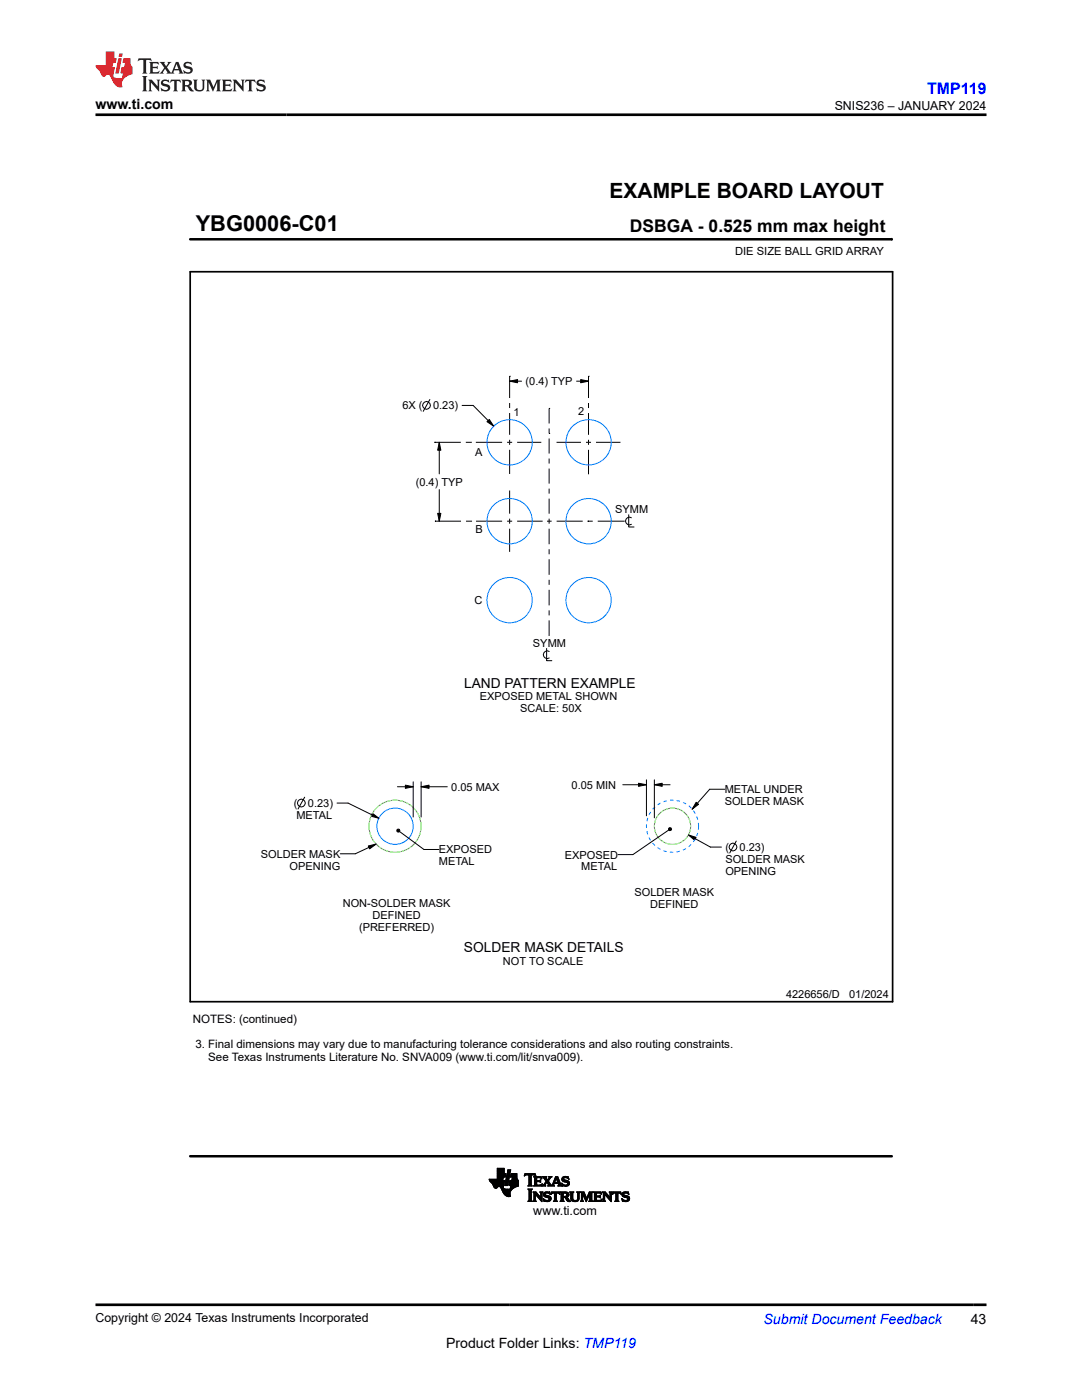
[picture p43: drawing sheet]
<svg xmlns="http://www.w3.org/2000/svg" width="216mm" height="279mm" viewBox="0 0 216 279" stroke-linecap="round" stroke-linejoin="round" font-family="sans-serif">
<defs><g id="words">
<text font-size="4.4" x="39.1" y="46.2">YBG0006-C01</text>
<text font-size="4.2" x="121.6" y="39.5">EXAMPLE BOARD LAYOUT</text>
<text font-size="3.5" x="125.7" y="46.2">DSBGA - 0.525 mm max height</text>
<text font-size="3.2" fill="#00f" x="185" y="18.7">TMP119</text>
<g font-size="2.8">
<text x="19" y="21.8">www.ti.com</text>
<text x="89" y="269">Product Folder Links: TMP119</text>
<text x="193.7" y="264.2">43</text>
</g>
<text font-size="2.8" fill="#00f" x="152.4" y="264.2">Submit Document Feedback</text>
<g font-size="2.7">
<text x="92.6" y="137.3">LAND PATTERN EXAMPLE</text>
<text x="92.6" y="190.1">SOLDER MASK DETAILS</text>
</g>
<g font-size="2.5">
<text x="166.6" y="21.9">SNIS236 – JANUARY 2024</text>
<text x="106.4" y="242.5">www.ti.com</text>
<text x="19" y="263.9">Copyright © 2024 Texas Instruments Incorporated</text>
</g>
<g font-size="2.3">
<text x="38.5" y="204.2">NOTES: (continued)</text>
<text x="39" y="209.2">3. Final dimensions may vary due to manufacturing tolerance considerations and also routing constraints.</text>
<text x="41.5" y="211.7">See Texas Instruments Literature No. SNVA009 (www.ti.com/lit/snva009).</text>
</g>
<g font-size="2.2">
<text x="146.7" y="50.9">DIE SIZE BALL GRID ARRAY</text>
<text x="104.9" y="76.9">(0.4) TYP</text>
<text x="80.3" y="81.7">6X (</text>
<text x="86.4" y="81.7">0.23)</text>
<text x="102.5" y="83">1</text>
<text x="115.4" y="82.9">2</text>
<text x="94.8" y="91">A</text>
<text x="82.9" y="96.9">(0.4) TYP</text>
<text x="94.9" y="106.5">B</text>
<text x="122.8" y="102.4">SYMM</text>
<text x="94.7" y="120.5">C</text>
<text x="106.4" y="129.1">SYMM</text>
<text x="95.7" y="139.8">EXPOSED METAL SHOWN</text>
<text x="103.8" y="142.1">SCALE: 50X</text>
<text x="58.6" y="161.1">(</text>
<text x="61.4" y="161.1">0.23)</text>
<text x="90" y="157.8">0.05 MAX</text>
<text x="114" y="157.4">0.05 MIN</text>
<text x="144.6" y="158.3">METAL UNDER</text>
<text x="144.6" y="160.7">SOLDER MASK</text>
<text x="59.1" y="163.4">METAL</text>
<text x="52" y="171.2">SOLDER MASK</text>
<text x="57.8" y="173.6">OPENING</text>
<text x="87.6" y="170.3">EXPOSED</text>
<text x="87.6" y="172.7">METAL</text>
<text x="112.7" y="171.3">EXPOSED</text>
<text x="116" y="173.7">METAL</text>
<text x="144.7" y="169.8">(</text>
<text x="144.7" y="172.2">SOLDER MASK</text>
<text x="147.6" y="169.8">0.23)</text>
<text x="126.6" y="178.9">SOLDER MASK</text>
<text x="144.7" y="174.6">OPENING</text>
<text x="68.4" y="181">NON-SOLDER MASK</text>
<text x="71.6" y="185.7">(PREFERRED)</text>
<text x="74.3" y="183.3">DEFINED</text>
<text x="129.7" y="181.3">DEFINED</text>
<text x="100.3" y="192.5">NOT TO SCALE</text>
<text x="156.8" y="199.1">4226656/D</text>
<text x="169.4" y="199.1">01/2024</text>
</g>
</g></defs>
<g fill="none" stroke="#000" stroke-width=".2">
<path d="M37.9 47.8h140.1M178 47.6v.4M85.8 79.7l-1.4 2.4M101.7 76.1l1.6-.3v.6zM101.7 76.1h2.4M101.7 75.1h.1M101.7 75.1v4.3M115.1 76.1h2.3M115.9 75.8l1.5 .3-1.5 .3zM117.4 75.1h.1M117.4 75.1v4.3M86.7 88.3h.1"/>
<path d="M86.7 88.3h5.2M87.6 88.3l.4 1.6h-.7zM87.6 88.3v6.3M87.6 97.7v6.3M92.2 80.9h2.2l4.1 4.2M92.9 88.3h1M93.9 88.3h.1M94.9 88.3h5.3M97.2 84.2l.4-.5 .9 1.4zM101.2 88.3h1M101.7 80.4v1M101.7 82.4v4.4"/>
<path d="M101.7 87.8v1M101.7 89.8v4.8M101.7 97.9v4.6M103.2 88.3h4.8M109.6 86.5h.1M109.6 81.5h.1M109.6 81.5v3M109.6 85.5v1M109.6 87.5v3M109.6 91.5v1M109.6 93.5v3M109.6 97.5v1"/>
<path d="M109.6 99.5v3M111 88.3h4.9M116.9 88.3h1M117.4 80.4v1M117.4 82.4v4.4M117.4 87.8v1M117.4 89.8v4.9M118.9 88.3h4.9M86.8 104h.1M86.8 104h5.2M87.3 102.5h.7l-.4 1.5zM93 104h1"/>
<path d="M94 104h.1M95 104h5.2M101.2 104h1M101.7 103.5v1M101.7 105.5v4.6M103.2 104h5.1M109.6 103.5v1M109.6 105.5v3.1M109.6 109.6v1M109.6 111.6v3.1M109.6 115.7v1M109.6 117.7v3.1"/>
<path d="M110.1 104h-.9M111.1 104h5.2M117.3 104h.1M117.3 104h1M119.3 104h5.2M124.5 104h.1M125.5 102.7v2.5h1M126 103.3a.77 .77 0 0 0-1.2 .7 .77 .77 0 0 0 1.2 .6M109.1 129.4v2.5h1M109.6 121.8v1M109.6 123.8v3.1M109.6 130a.77 .77 0 0 0-1.2 .7 .77 .77 0 0 0 1.2 .6"/>
<path d="M60.8 159.1l-1.3 2.4M79.3 157h3.1M80.9 156.7l1.5 .3-1.5 .3zM82.4 156v7.1M84 156v7.1M84 157h5.2M84 157l1.6-.3v.6zM124.3 156.6h4.7M127.4 156.3l1.6 .3-1.6 .3zM129 155.6v7.2M130.6 156.6l1.5-.3v.6zM130.6 155.6v7.6"/>
<path d="M130.6 156.6h3.1M144.6 157.5h-3l-3.5 4M67.2 160.3h2.2l6.2 3M73.5 168.8l1.5-.3-1.3 .9zM74.3 162.3l1.3 1-1.6-.4zM75 168.5l-4.1 1.9h-3M79.2 165.6l.2-.1h.3l.1 .3-.1 .2-.3 .1-.2-.2zM79.7 166l4.9 3.5h3M133.4 165.3l.2-.1h.3l.1 .3-.1 .2-.3 .1-.2-.2zM133.4 165.7l-7.1 4.9h-3M137.4 166.6l4.4 2.5h2.2M137.4 166.6l1.5 .5-.3 .6z"/>
<path d="M138.9 160.1l.5 .4-1.3 1zM146.9 167.9l-1.3 2.3M97.6 235.4h2.7M97.6 235.5h2.7M97.7 235.6h2.6M97.7 235.6h3M97.7 235.7h3M97.8 235.8h2.8M97.9 235.9h2.7M98 236h2.6M98.1 236.1h2.5M98.2 236.2h2.4"/>
<path d="M98.2 236.3h2.3M98.3 236.3h2.2M98.3 236.4h2.2M98.4 236.4h2.1M98.4 236.5h2.1M98.4 236.6h2.1M98.5 236.7h2M98.5 236.8h1.9M98.5 236.8h.9M98.5 236.9h.8M98.6 236.9h.7M98.6 237h.6"/>
<path d="M98.7 237.1h.4M98.8 237.1h.2M99.2 235.3h1.1M99.2 235.2h1.2M99.2 235.1h1.2M99.2 235h1.2M99.2 234.2h1.7l-.1 .7h-1.6M99.2 234.9h1.6M99.2 234.8h1.6M99.2 234.7h1.7M99.2 234.6h1.7M99.2 234.5h1.7"/>
<path d="M99.2 234.4h1.7M99.2 234.3h1.7M99.2 234.1h1.4M99.2 234h1.4M99.2 233.9h1.4M99.2 233.8h1.4M99.2 233.7h1.4M99.2 233.6h1.4M99.2 233.5h1.4M99.2 233.4h1.4M99.2 233.3h1.4M99.2 233.2h1.4"/>
<path d="M99.7 236.8h.7M99.8 236.9h.6M99.9 237h.5M99.9 237.1h.5M100 237.1h.5M100 237.2h.5M100 237.3h.6M100.1 237.3h.9M100.1 237.4h2M100.2 237.5h1.8M100.2 237.6h1.8M100.2 237.6h1.7"/>
<path d="M100.2 237.7h1.7M100.3 237.8h1.6M100.3 237.8h1.5M100.3 235.4l-2.7-.1 1 1.7 .4 .2 .4-.4h.3l1.1 1.7 .6 .3 .5-.1M100.3 237.9h1.5M100.4 237.9h1.4M100.4 238h1.4M100.4 234.9l-.1 .7h.4l-.2 1M100.4 238.1h1.4M100.5 238.1h1.3M100.5 236.6l-.1 .5 .2 .2h1.6M100.5 238.2h1.2"/>
<path d="M100.6 238.3h1.2M100.6 234.2v-1h-1.4v2.1M100.7 238.4h1.1M100.7 236.6h.6M100.7 236.5h.6M100.8 236.4h.5M100.8 238.5h1M100.8 236.3h.5M100.8 236.2h.6M100.8 236.1h.6M100.8 236h.6M100.9 238.6h.9"/>
<path d="M100.9 235.9h.5M100.9 235.8h.5M100.9 235.7h.6M100.9 235.6h.6M100.9 235.5h.6M101 235.4h.5M101 235.3h.5M101 235.2h.6M101 235.1h.6M101 238.7h.8M101 235h.6M101.1 234.9h.5"/>
<path d="M101.1 234.8h.5M101.1 234.7h.6M101.1 234.6h.6M101.1 234.5h.6M101.2 234.4h.5M101.2 238.8h.6M101.2 234.3h.5M101.2 234.2h.5l-.4 2.4h-.6zM101.2 233.9h.6M101.3 233.9h.5M101.3 233.8h.5M101.3 233.7h.5"/>
<path d="M101.3 233.6h.6M101.3 233.5h.6l-.1 .5h-.6zM101.3 233.5h.6M101.5 238.8h.1M101.5 236.5h1.9M101.5 236.4h1.9M101.6 236.3v.3h.3l-.1 .7M101.6 236.6h1.8M101.6 236.4h1.8M101.6 236.3h1.8M101.6 236.2h1.8M101.6 236.1h1.8"/>
<path d="M101.6 236h1.8M101.6 235.9h1.8M101.7 235.9h1.7M101.7 235.8h1.7M101.7 235.7h1.7M101.7 235.6h1.7M101.7 238.2l.2 .5M101.8 237.3h.5M101.8 237.2h.6M101.8 237.1h.7M101.8 237h.9M101.8 236.9h1"/>
<path d="M101.9 236.9h1M101.9 234.9h1.2M101.9 234.8h1.2M101.9 236.8h1.2M101.9 236.8h1.4M101.9 236.7h1.5M101.9 234.7h1.2M101.9 234.6h1.2M101.9 236.6h1.5M101.9 234.5h1.2M101.9 234.4h1.2M102 234.4h1.1"/>
<path d="M102 234.3h1.1M102 234.2h1.1v.7h-1.3zM102.1 235.6h1.3M102.1 235.5h1.2M102.1 235.4h1.2M102.2 235.4h1M102.2 235.3h1M102.2 235.2h1M102.2 235.1h.9M102.2 234.9l-.1 .7h-.4l-.1 .7M102.2 235h.9M102.4 237.2l-.5 .5-.1 .5"/>
<path d="M103.1 234.9l.3 .7v1.1M103.5 236.7l-1.1 .5M104.6 234.7l.4-.2h.5v1.9M104.6 234.7l.1-.5h2.1l.1 .5-.4-.2-.5 .1v1.8M104.6 234.6h.1M104.6 234.5h.2M104.7 234.5h2.1M104.7 234.4h2.1M104.7 234.3h2.1M105.3 239.8h.9M105.3 236.7h.9M105.4 237.4h.8"/>
<path d="M105.5 239.7h.6M105.5 236.6h.5M105.5 237.5h.5M105.5 236.5h.5M105.5 234.5h.5M105.5 236.4l-.2 .3M105.5 239.6h.5M105.5 236.4h.5M105.5 236.3h.5M105.5 236.2h.5M105.5 236.1h.5M105.5 236h.5"/>
<path d="M105.5 235.9h.5M105.5 235.8h.5M105.5 235.7h.5M105.5 235.6h.5M105.5 235.5h.5M105.5 235.4h.5M105.5 235.3h.5M105.5 235.2h.5M105.5 235.1h.5M105.5 235h.5M105.5 234.9h.5M105.5 234.8h.5"/>
<path d="M105.5 234.7h.5M105.5 234.6h.5M105.6 239.5l-.3 .3h.9l-.2-.3M105.6 239.5v-2l-.3-.2h.9l-.2 .2v2M105.6 239.5h.4M105.6 239.4h.4M105.6 239.3h.4M105.6 239.2h.4M105.6 239.1h.4M105.6 239h.4M105.6 238.9h.4M105.6 238.8h.4"/>
<path d="M105.6 238.7h.4M105.6 238.6h.4M105.6 238.5h.4M105.6 238.4h.4M105.6 238.3h.4M105.6 238.2h.4M105.6 238.1h.4M105.6 238h.4M105.6 237.9h.4M105.6 237.8h.4M105.6 237.7h.4M105.6 237.6h.4"/>
<path d="M105.6 237.5h.4M106 236.4l.2 .3M106.4 239.8h.6M106.4 237.9h.5M106.4 238h.6M106.5 236.7h1.6M106.5 239.7h.4M106.5 238.1h.6M106.5 239.5l-.1 .3h.6l-.2-.3M106.5 239.6h.3M106.5 239.5h.3M106.5 239.4h.3"/>
<path d="M106.5 239.3h.3M106.5 239.2h.3M106.5 239.1h.3M106.5 239h.3M106.5 238.9h.3M106.5 238.8h.3M106.5 238.7h.3M106.5 238.6h.3M106.5 238.5h.3M106.5 238.4h.3M106.5 238.3h.8M106.5 238.3h.7"/>
<path d="M106.5 238.2h.7M106.5 234.9h1.5M106.6 236.6h1.5M106.6 235h1.4M106.7 236.4l-.2 .3M106.7 235.6h1l.2-.1v.5l-.2-.2-1 .1M106.7 236.5h.4M106.7 236.4h.4M106.7 236.3h.4M106.7 236.2h.4M106.7 236.1h.4M106.7 236h.4"/>
<path d="M106.7 235.8h1.2M106.7 235.7h1.2M106.7 235.5h.4M106.7 235.4h.4M106.7 235.3h.4M106.7 235.2h.4M106.7 235.1h.4M106.7 234.5h.2M106.8 238.4h.1M106.8 238.4l1.4 1.4-.1-1.7 .2-.2h-.6l.2 .3v.8M106.8 234.6h.1M106.8 238.4v1.1"/>
<path d="M106.9 238.4h.5M106.9 238.5h.6M107 238.6h.6M107.1 235.2l.1-.2h.5l.4 .3M107.1 235.8v.7h.8l.3-.3-.1 .5h-1.6M107.1 235.2v.4M107.1 238.7h.5M107.2 238.8h.5M107.2 238.9h.6M107.3 239h.9M107.4 239h.8M107.5 239.1h.7"/>
<path d="M107.6 239.2h.6M107.6 239.3h.6M107.7 235.6h.2M107.7 239.4h.5M107.7 237.9h.6M107.7 235.9h.2M107.8 239.5h.4M107.8 236.5h.3M107.8 235.5h.1M107.8 236h.1M107.8 235.1h.3M107.8 238h.4"/>
<path d="M107.9 239.6h.3M107.9 239l-1-1.1h-.5l.2 .2-.1 1.4M107.9 239h.1M107.9 238.1h.3M107.9 238.9h.3M107.9 238.8h.3M107.9 238.7h.3M107.9 238.6h.3M107.9 238.5h.3M107.9 238.4h.3M107.9 238.3h.3M107.9 238.2h.3"/>
<path d="M108 239.7h.2M108 235.2h.1M108 236.4h.2M108 239.8h.2M108.1 235.3h.1M108.1 235.3l-.1-.5h-1.5l.2 .2v1.4M108.1 236.3h.1M108.2 236.7h.7M108.3 234.9h.7M108.4 236.6h.4M108.4 239.3h.2M108.4 235h.6"/>
<path d="M108.4 238.4l.2 .4 .9 .3 .1 .2M108.4 239.4h.3M108.4 238.4h.4M108.5 238.5h.4M108.5 238.3h.3M108.5 236.5h.3M108.5 239.5h.3M108.5 238.6h.8M108.5 235.1h.5M108.5 239.6h.6M108.5 238.2h.4M108.5 239.7h1.3"/>
<path d="M108.5 238.7h1.1M108.5 239.8h.2M108.5 236.4h.3M108.5 235.2h.5M108.6 238.1h1.2M108.6 238.8h1.2M108.6 236.3h.3M108.6 235.3h.5M108.7 238h1M108.7 236.2h.2M108.7 235.3h.5M108.7 236.1h.3"/>
<path d="M108.7 238.9h1.2M108.7 235.4h.5M108.8 236h.2M108.8 238.3l.1 .2 .9 .3 .2 .4M108.8 238.3l.1-.2h.4l.5 .3M108.8 235.5h.8M108.8 239.8h.8M108.8 237.9h.6M108.8 236h.8M108.9 235.6h.6M108.9 235.9h.6M108.9 235.7h.5"/>
<path d="M109 235.8l-.5 .6-.3 .3M109 235.8h.5M109 239h.9M109.2 236h.5M109.2 236.1h.5M109.3 239.6h.6M109.3 236.2h.5M109.3 236.7h1.3M109.3 236.7l.2-.2-.4-.6-.3 .6 .1 .2M109.4 236.3h.4M109.4 235.4h.2M109.4 239h.6"/>
<path d="M109.4 235.7l.8-.9h-.7l.1 .2-.3 .5-.3-.5 .1-.2h-.9l.8 1M109.4 236.4h.5M109.4 235.3h.3M109.4 235.7l.5 .7M109.5 238.2h.3M109.5 236.6h.6M109.5 236.5h.5M109.5 235.3h.2M109.5 239.5h.4M109.5 239.1h.5M109.5 235.2h.3M109.6 234.9h.5"/>
<path d="M109.6 239.4h.4M109.6 235.1h.3M109.6 239.3h.4M109.6 239.2h.4M109.6 238.3h.2M109.6 237.9h.1M109.6 235h.3M109.7 238.3h.1M109.8 238.4l-.1-.5h-.8l-.4 .2-.1 .3M109.9 236.4l.2 .2 .1-.1 .7-1.7h.4l.6 1.7 .2 .2M109.9 238.3h.1M109.9 238.4l.2-.5h1.5l.2 .5"/>
<path d="M110 239.2l-.2 .5-.6 .1h-.6l-.2-.6 .7 .4 .4-.1 .1-.2M110 238.3h.1M110 238.2h.2M110 238.1h1.7M110.1 238h1.5M110.1 237.9h1.5M110.1 236.6h.4M110.2 236.5h.3M110.3 236.4h.2M110.3 236.3h.2M110.3 236.2h1.5M110.4 236.1h1.4"/>
<path d="M110.4 236h1.4M110.4 236h1.3M110.4 239.8h.8M110.5 235.9h.2M110.5 235.8h.3M110.5 236.4v.2l.1 .1M110.5 235.7h.3M110.6 235.6h.2M110.6 239.7h.5M110.6 235.5h.3M110.6 236.2l-.1 .2M110.6 238.2v-.1h-.3l-.4 .3"/>
<path d="M110.6 239.6h.4M110.6 239.5h.4M110.6 239.4h.4M110.6 239.3h.4M110.6 239.2h.4M110.6 239.1h.4M110.6 239h.4M110.6 238.9h.4M110.6 238.8h.4M110.6 238.7h.4M110.6 238.6h.4M110.6 238.5h.4"/>
<path d="M110.6 238.4h.4M110.6 238.3h.4M110.6 238.2h.4M110.6 235.4h.3M110.6 238.2v1.3M110.6 239.5l-.2 .3h.8l-.2-.3M110.7 235.3h.2M110.7 236l.3-.9 .3 .9M110.7 235.3h.3M110.7 235.2h.7M110.8 235.1h.6M110.8 235h.6"/>
<path d="M110.8 234.9h.5M111 238.2l.1-.1h.3l.4 .3M111 235.3h.5M111 238.2v1.3M111.1 235.3h.4M111.1 235.4h.4M111.1 235.5h.5M111.2 235.6h.4M111.2 235.7h.4M111.2 235.8h.5M111.3 235.9h.4M111.3 236.7h.8"/>
<path d="M111.4 236.2l.1 .2M111.4 236.3h.5M111.5 236.4l-.2 .3M111.5 236.4h.4M111.5 238.2h.2M111.5 236.6h.5M111.5 236.5h.4M111.6 238.3h.1M111.7 238.3h.1M111.8 239.8h.8M111.8 237.9h1.2M111.9 238h1.4"/>
<path d="M111.9 239.7h.5M112 239.6h.4M112 238.1h1.4M112 239.5h.4M112 239.4h.4M112 239.3h.4M112 239.2h.4M112 239.1h.4M112 239h.4M112 239h1.1M112 238.9h1.2M112 238.8h1.4"/>
<path d="M112 238.7h.4M112 238.6h.4M112 238.5h.4M112 238.4h.4M112 238.3h.4M112 238.2h.4M112 239.5l-.2 .3h.8l-.2-.3M112.1 236.2l.7 .3h.4l.1-.3M112.1 236.2l.1 .5 .6 .1 .6-.2 .2-.4M112.1 236.2h.1M112.1 236.1h.1M112.1 236.3h.2"/>
<path d="M112.1 235.4h.5M112.1 235.3h.4M112.1 235.4l.2 .4 .8 .2 .2 .2M112.1 236.4h.3M112.1 235.5h.7M112.2 236.5h.4M112.2 235.2h.3M112.2 236.6h1.3M112.2 235.6h1M112.2 236.7h.1M112.2 235.1h.4M112.2 235.7h1.2"/>
<path d="M112.3 235h1.1M112.4 235.8h1.1M112.4 234.9h1M112.4 238.3v.5M112.4 238.3v-.2h.5l.2 .3M112.4 236.7h.9M112.5 235.3l.1 .2 .9 .2 .1 .5M112.5 235.3l.1-.2 .4-.1 .5 .3M112.6 235.9h1M112.6 234.8h.4M112.8 236.8h.2M112.8 239h.5"/>
<path d="M112.9 239.1h.4M112.9 239.2h.5M113 239.3h.5M113 238.2h.5M113 236h.6M113 238.7h.5M113 239.4l.4 .4h.5M113 239.4h.5M113 239.4l-.2-.4h-.4v.5M113 238.9l.4 .3M113 238.9h.1M113 239.5h.6"/>
<path d="M113.1 238.6h.4M113.1 238.3h.4M113.1 238.5h.4M113.1 236.5h.4M113.1 235.1h.4M113.1 239.6h.5M113.1 238.4h.4M113.1 238.4l-.1 .3-.3 .1M113.2 239.7h.5M113.2 236h.4M113.2 236.4h.4M113.3 236.3h.3"/>
<path d="M113.3 236.1h.3M113.3 235.2h.2M113.3 236.2h.3M113.3 239.8h.6M113.4 235.3h.1M113.4 239.2l.5 .6M113.5 235.3h.1M113.5 235.3l-.1-.5h-.7l-.4 .1-.2 .5M113.5 238.4l-.1 .3-.4 .2M113.5 238.4l-.1-.3-.3-.2h-1.3l.2 .2v1.4M113.7 237.9h.8M113.8 238h.6"/>
<path d="M113.9 238.1h.4M113.9 239.2h.4M113.9 239.1h.4M113.9 239h.4M113.9 238.9h.4M113.9 238.8h.4M113.9 238.7h.4M113.9 238.6h.4M113.9 238.5h.4M113.9 238.4h.4M113.9 238.3h.4M113.9 238.2h.4"/>
<path d="M113.9 239.3h.4M113.9 239.4h.5M114 239.5h.4M114 239.6h.7M114.1 239.7h1.3M114.3 239.1v-1l.2-.2h-.8l.2 .2v1.1M114.3 239.8h.9M115 239.6h.4M115.1 237.9h.6M115.2 239.5h.3M115.2 238h.4M115.2 239.4h.3"/>
<path d="M115.3 239.3h.2M115.3 238.1h.3M115.3 239.1l-.2 .4-.3 .1-.3-.1-.2-.4M115.3 239.1v-1l-.2-.2h.6l-.2 .2 .1 1M115.3 239.2h.3M115.3 239.1h.3M115.3 239h.3M115.3 238.9h.3M115.3 238.8h.3M115.3 238.7h.3M115.3 238.6h.3M115.3 238.5h.3"/>
<path d="M115.3 238.4h.3M115.3 238.3h.3M115.3 238.2h.3M115.6 239.1l-.2 .5-.5 .2-.7-.1-.3-.5M115.8 239.8h.6M115.8 237.9h.7M116 239.7h.3M116 238h.6M116 239.5v-1.4l-.2-.2h.7l.6 1.2 .5-1.2h.7l-.2 .2v1.4M116 239.6h.3M116 239.5h.3M116 239.4h.3"/>
<path d="M116 239.3h.3M116 239.2h.3M116 239.1h.3M116 239h.3M116 238.9h.3M116 238.8h.3M116 238.7h.3M116 238.6h.3M116 238.5h.3M116 238.4h.3M116 238.3h.7M116 238.2h.7"/>
<path d="M116 238.1h.6M116 239.5l-.2 .3h.6l-.1-.3M116.3 239.5v-1.2l.7 1.5 .7-1.5v1.2M116.3 238.4h.5M116.4 238.5h.4M116.4 238.6h.4M116.5 238.7h.4M116.5 238.8h.4M116.5 238.9h.5M116.6 239h.4M116.6 239.1h.7M116.7 239.2h.6"/>
<path d="M116.7 239.3h.5M116.8 239.4h.4M116.8 239.5h.4M116.8 239.6h.3M116.9 239.7h.2M116.9 239.8h.1M117.1 239h.2M117.1 239h.3M117.2 238.9h.2M117.2 238.8h.3M117.3 238.7h.2M117.3 238.6h.2"/>
<path d="M117.3 238.5h.3M117.4 238.4h.2M117.4 238.3h.7M117.5 238.2h.6M117.5 239.8h.8M117.5 238.1h.6M117.6 238h.6M117.6 237.9h.7M117.6 239.7h.5M117.7 239.6h.4M117.7 239.5l-.2 .3h.8l-.2-.3M117.7 239.5h.4"/>
<path d="M117.7 239.4h.4M117.7 239.3h.4M117.7 239.2h.4M117.7 239.1h.4M117.7 239h.4M117.7 238.9h.4M117.7 238.8h.4M117.7 238.7h.4M117.7 238.6h.4M117.7 238.5h.4M117.7 238.4h.4M118.4 239.8h1.6"/>
<path d="M118.4 237.9h1.5M118.5 238h1.5M118.6 239.7h1.4M118.6 239.6h1.5M118.6 238.1h1.4M118.6 239.5h.4M118.6 239.4h.4M118.6 239.3h.4M118.6 239.2h.4M118.6 239.1h.4M118.6 239h.4M118.6 238.9h1.2"/>
<path d="M118.6 238.8h1.2M118.6 238.7h1.2M118.6 238.6h.4M118.6 238.5h.4M118.6 238.4h.4M118.6 238.3h.4M118.6 238.2h.4M119 238.2l.1-.1h.5l.4 .2M119 238.2v.5M119.5 238.7l.3-.2v.5l-.2-.1h-.6v.6l.7 .1 .4-.3M119.7 239h.1M119.7 238.6h.1"/>
<path d="M119.8 238.2h.2M119.9 239.5h.2M119.9 238.3h.2M120 238.3l-.1-.4h-1.5l.2 .2v1.4M120 238.3h.1M120 239.4h.1M120.1 239.3h.1M120.1 239.3l-.1 .5h-1.6l.2-.3M120.2 239.8h.6M120.2 237.9h.6M120.3 238h.6M120.3 239.7h.4"/>
<path d="M120.4 238.1h.5M120.4 239.5l-.2 .3h.6l-.1-.3M120.4 239.6h.3M120.4 239.5h.3M120.4 239.4h.3M120.4 239.3h.3M120.4 239.2h.3M120.4 239.1h.3M120.4 239h.3M120.4 238.9h.3M120.4 238.8h.3M120.4 238.7h.3"/>
<path d="M120.4 238.6h.3M120.4 238.5h.3M120.4 238.4h.3M120.4 238.3h.8M120.4 238.3h.7M120.4 238.2h.6M120.7 238.4h.1M120.7 238.4l1.3 1.4v-1.7l.2-.2h-.6l.1 .2v.9M120.7 238.4v1.1M120.7 238.4h.6M120.8 238.5h.5M120.9 238.6h.5"/>
<path d="M120.9 238.7h.6M121 238.8h.6M121.1 238.9h.5M121.2 239h.8M121.3 239h.7M121.3 239.1h.7M121.4 239.2h.6M121.5 239.3h.5M121.6 239.4h.4M121.6 237.9h.6M121.6 239.5h.4M121.7 238h.4"/>
<path d="M121.7 239.6h.3M121.7 239h.1M121.7 239l-.9-1.1h-.6l.2 .2v1.4M121.7 238.9h.3M121.7 238.8h.3M121.7 238.7h.3M121.7 238.6h.3M121.7 238.5h.3M121.7 238.4h.3M121.7 238.3h.3M121.7 238.2h.3M121.7 238.1h.3"/>
<path d="M121.8 239.7h.2M121.9 239.8h.1M122.2 238.4l.1-.5h1.6l.1 .5M122.2 238.3h.1M122.2 238.3h.2M122.3 238.2h.2M122.3 238.1h1.6M122.3 238h1.6M122.3 237.9h1.6M122.7 239.8h.8M122.8 239.7h.5M122.9 239.6h.4"/>
<path d="M122.9 238.2h.4M122.9 239.5l-.2 .3h.8l-.2-.3M122.9 238.2l-.1-.1h-.3l-.3 .3M122.9 239.5h.4M122.9 239.4h.4M122.9 239.3h.4M122.9 239.2h.4M122.9 239.1h.4M122.9 239h.4M122.9 238.9h.4M122.9 238.8h.4M122.9 238.7h.4"/>
<path d="M122.9 238.6h.4M122.9 238.5h.4M122.9 238.4h.4M122.9 238.3h.4M122.9 238.2v1.3M123.3 238.2v1.3M123.3 238.2l.1-.1h.3l.3 .3M123.7 238.2h.2M123.8 238.3h.2M123.9 238.3h.1M124.1 239.3h.1M124.1 238.4l.2 .4 .8 .2 .2 .3"/>
<path d="M124.1 239.4h.2M124.1 238.5h.5M124.1 238.4h.4M124.1 238.3h.4M124.1 239.5h.4M124.1 238.6h.8M124.2 239.6h.6M124.2 239.7h1.2M124.2 238.7h1.1M124.2 238.2h.3M124.2 239.8h.1M124.2 238.1h1.2"/>
<path d="M124.3 238.8h1.1M124.3 238h1.1M124.4 238.9h1.1M124.5 238.3l.1 .2 .9 .3 .1 .4M124.5 238.3l.1-.2h.4l.5 .3M124.5 239.8h.8M124.5 237.9h.6M124.7 239h.9M125 239.6h.5M125 239h.6M125.1 238.2h.4M125.2 239.5h.4"/>
<path d="M125.2 239.1h.4M125.3 239.4h.3M125.3 239.3h.3M125.3 239.2h.3M125.3 237.9h.1M125.3 238.3h.2M125.4 238.3h.1M125.5 238.4l-.1-.5h-.8l-.4 .2-.1 .3M125.6 239.2l-.2 .5-.5 .1h-.7l-.1-.6 .6 .4 .5-.1 .1-.2"/>
<circle cx="85.1" cy="80.9" r=".77"/>
<circle cx="60.1" cy="160.3" r=".77"/>
<circle cx="146.2" cy="169" r=".77"/>
</g>
<g fill="#000">
<path d="M101.7 76.1l1.6-.3v.6zM115.9 75.8l1.5 .3-1.5 .3zM87.6 88.3l.4 1.6h-.7zM97.2 84.2l.4-.5 .9 1.4zM87.3 102.5h.7l-.4 1.5zM80.9 156.7l1.5 .3-1.5 .3zM84 157l1.6-.3v.6zM127.4 156.3l1.6 .3-1.6 .3zM130.6 156.6l1.5-.3v.6zM73.5 168.8l1.5-.3-1.3 .9zM74.3 162.3l1.3 1-1.6-.4zM79.2 165.6l.2-.1h.3l.1 .3-.1 .2-.3 .1-.2-.2z"/>
<path d="M133.4 165.3l.2-.1h.3l.1 .3-.1 .2-.3 .1-.2-.2zM137.4 166.6l1.5 .5-.3 .6zM138.9 160.1l.5 .4-1.3 1z"/>
</g>
<path d="M37.9 54.2h140.2v145.7h-140.2z" fill="none" stroke="#000" stroke-width=".34"/>
<path d="M37.9 47.8h140.1M37.9 230.8h140.1" fill="none" stroke="#000" stroke-width=".5"/>
<g fill="none" stroke="#0080ff" stroke-width=".2">
<circle cx="101.7" cy="88.3" r="4.5"/>
<circle cx="117.4" cy="88.3" r="4.5"/>
<circle cx="101.7" cy="119.8" r="4.5"/>
<circle cx="101.7" cy="104" r="4.5"/>
<circle cx="117.4" cy="119.8" r="4.5"/>
<circle cx="117.4" cy="104" r="4.5"/>
<circle cx="78.8" cy="164.9" r="3.6"/>
</g>
<g fill="none" stroke="#6ef200" stroke-width=".2">
<circle cx="78.8" cy="164.9" r="5.2"/>
<circle cx="134.2" cy="164.9" r="3.6"/>
</g>
<circle cx="134.2" cy="164.9" r="5.2" fill="none" stroke="#0080ff" stroke-width=".2" stroke-dasharray=".7 .7" stroke-linecap="butt"/>
<path d="M27.7 11.6l-.2 .6 .5-.2h.6v.1v2.2l-.2 .4h1l-.2-.4v-2.2v-.1h.5l.5 .2-.1-.6zM29.8 12.4l.2 .3v1.6l-.2 .4h1.9l.1-.6a1.08 1.08 0 0 1-1.3 .2v-.7h.6l.4 .2v-.7l-.4 .2h-.6v-.5l.2-.2a1 1 0 0 1 1 .3l-.1-.5zM31.8 12.4l1 1.1-1 1.2h.9l-.2-.2 .4-.8 .5 .8-.2 .2h1.6l-.2-.2 .1-.5h1l.1 .5-.1 .2h.9l-.2-.4-.8-1.9h-.5l-1 2.1-.8-1.1 .9-1h-.8l.2 .2-.5 .6-.3-.6 .1-.2zM35.2 12.8l.4 1h-.8zM36.8 12.5a.65 .65 0 0 0-.2 .7 .65 .65 0 0 0 .6 .5l.7 .1 .1 .3a.79 .79 0 0 1-.7 .4 .79 .79 0 0 1-.7-.5l.1 .7 .2-.1a.93 .93 0 0 0 1.1 0 .93 .93 0 0 0 .4-.9 1.46 1.46 0 0 0-1.2-.6l-.1-.3a1.09 1.09 0 0 1 1.2 .2l-.2-.6-.1 .1-.6-.2zM28.4 15.2l.2 .4v2.2l-.2 .4h1l-.2-.4v-2.2l.2-.4zM29.6 15.9l.2 .4v1.5l-.2 .4h.8l-.3-.4v-1.3l1.7 1.8v-2l.2-.4h-.8l.2 .2 .1 1.1-1.2-1.3zM32.3 16a.65 .65 0 0 0-.2 .8 .65 .65 0 0 0 .7 .4l.6 .2 .1 .2a.79 .79 0 0 1-.7 .4 .79 .79 0 0 1-.7-.5l.1 .7 .2-.1a.93 .93 0 0 0 1.1 .1 .93 .93 0 0 0 .4-1 1.46 1.46 0 0 0-1.2-.5l-.1-.4a1.09 1.09 0 0 1 1.2 .2l-.2-.6-.1 .1-.6-.1zM34.1 15.9l-.1 .6a.63 .63 0 0 1 .7-.3l.1 1.6-.3 .4h1l-.2-.4v-1.6a.66 .66 0 0 1 .8 .3l-.1-.6zM36.2 15.9l.2 .4v1.5l-.2 .4h.9l-.2-.2v-.7h.5l.1 .2a.79 .79 0 0 0 1.2 .6l-1-.9a.61 .61 0 0 0 .6-.6 .61 .61 0 0 0-.5-.7zM36.9 16.2h.2a.47 .47 0 0 1 .5 .1 .47 .47 0 0 1 .1 .5l-.2 .1-.6 .1zM38.5 15.9l.2 .2a2.27 2.27 0 0 0 .4 2 1.04 1.04 0 0 0 1.7-.7v-1.3l.2-.2h-.8l.2 .4v1.1a.6 .6 0 0 1-.6 .6 .6 .6 0 0 1-.6-.6v-1.1l.3-.4zM41.1 15.9l.2 .4v1.5l-.2 .4h.7l-.2-.4v-1.4l.9 1.9 .8-1.9v1.4l-.2 .4h1l-.3-.4v-1.5l.3-.4h-.8l-.7 1.5-.7-1.5zM44.3 15.9l.2 .4v1.5l-.2 .4h1.9l.1-.6a1.09 1.09 0 0 1-1.3 .2v-.7h.6l.4 .2v-.6l-.4 .2h-.6v-.6l.2-.1a1.01 1.01 0 0 1 1 .3l-.1-.6zM46.4 15.9l.3 .4v1.5l-.3 .4h.8l-.2-.4v-1.3l1.6 1.8v-2l.2-.4h-.7l.2 .2v1.1l-1.2-1.3zM49 15.9l-.1 .6a.63 .63 0 0 1 .8-.3v1.6l-.3 .4h1l-.2-.4v-1.6a.66 .66 0 0 1 .8 .3l-.1-.6zM51.4 16a.65 .65 0 0 0-.2 .8 .65 .65 0 0 0 .6 .4l.6 .2 .2 .2a.79 .79 0 0 1-.8 .4 .79 .79 0 0 1-.6-.5l.1 .7 .2-.1a.93 .93 0 0 0 1 .1 .93 .93 0 0 0 .5-1 1.46 1.46 0 0 0-1.3-.5l-.1-.4a1.09 1.09 0 0 1 1.3 .2l-.2-.6-.2 .1-.5-.1z" fill="#231f20"/>
<path d="M21.1 10.3v2.7h-2.1l.1 .4 .9 1a.95 .95 0 0 0 .9 .9 .59 .59 0 0 1 .6-.4 .59 .59 0 0 1 .5 .3l.4 .8a1.59 1.59 0 0 0 2.1 1.4 1.61 1.61 0 0 1 1-2.3l1-.3-.1-1.5a1.59 1.59 0 0 1-.4-1.7h-1.4l-.2 .9h.5l-.1 .9h-.5l-.2 .9v.3l.4 .1-.2 .9h-.6a.73 .73 0 0 1-1.1-.7l.3-1.5h-.5l.2-.9h.5l.2-.9h-.5v-1.3zM23.6 11.6l-.6 3.1h.7l.6-3.1zM23.8 10.7l-.1 .6h.7l.1-.6z" fill="#ed1c24"/>
<path d="M19 22.9h177.8M19 260.4h177.8" fill="none" stroke="#000" stroke-width=".53"/>
<use href="#words"/>
</svg>
